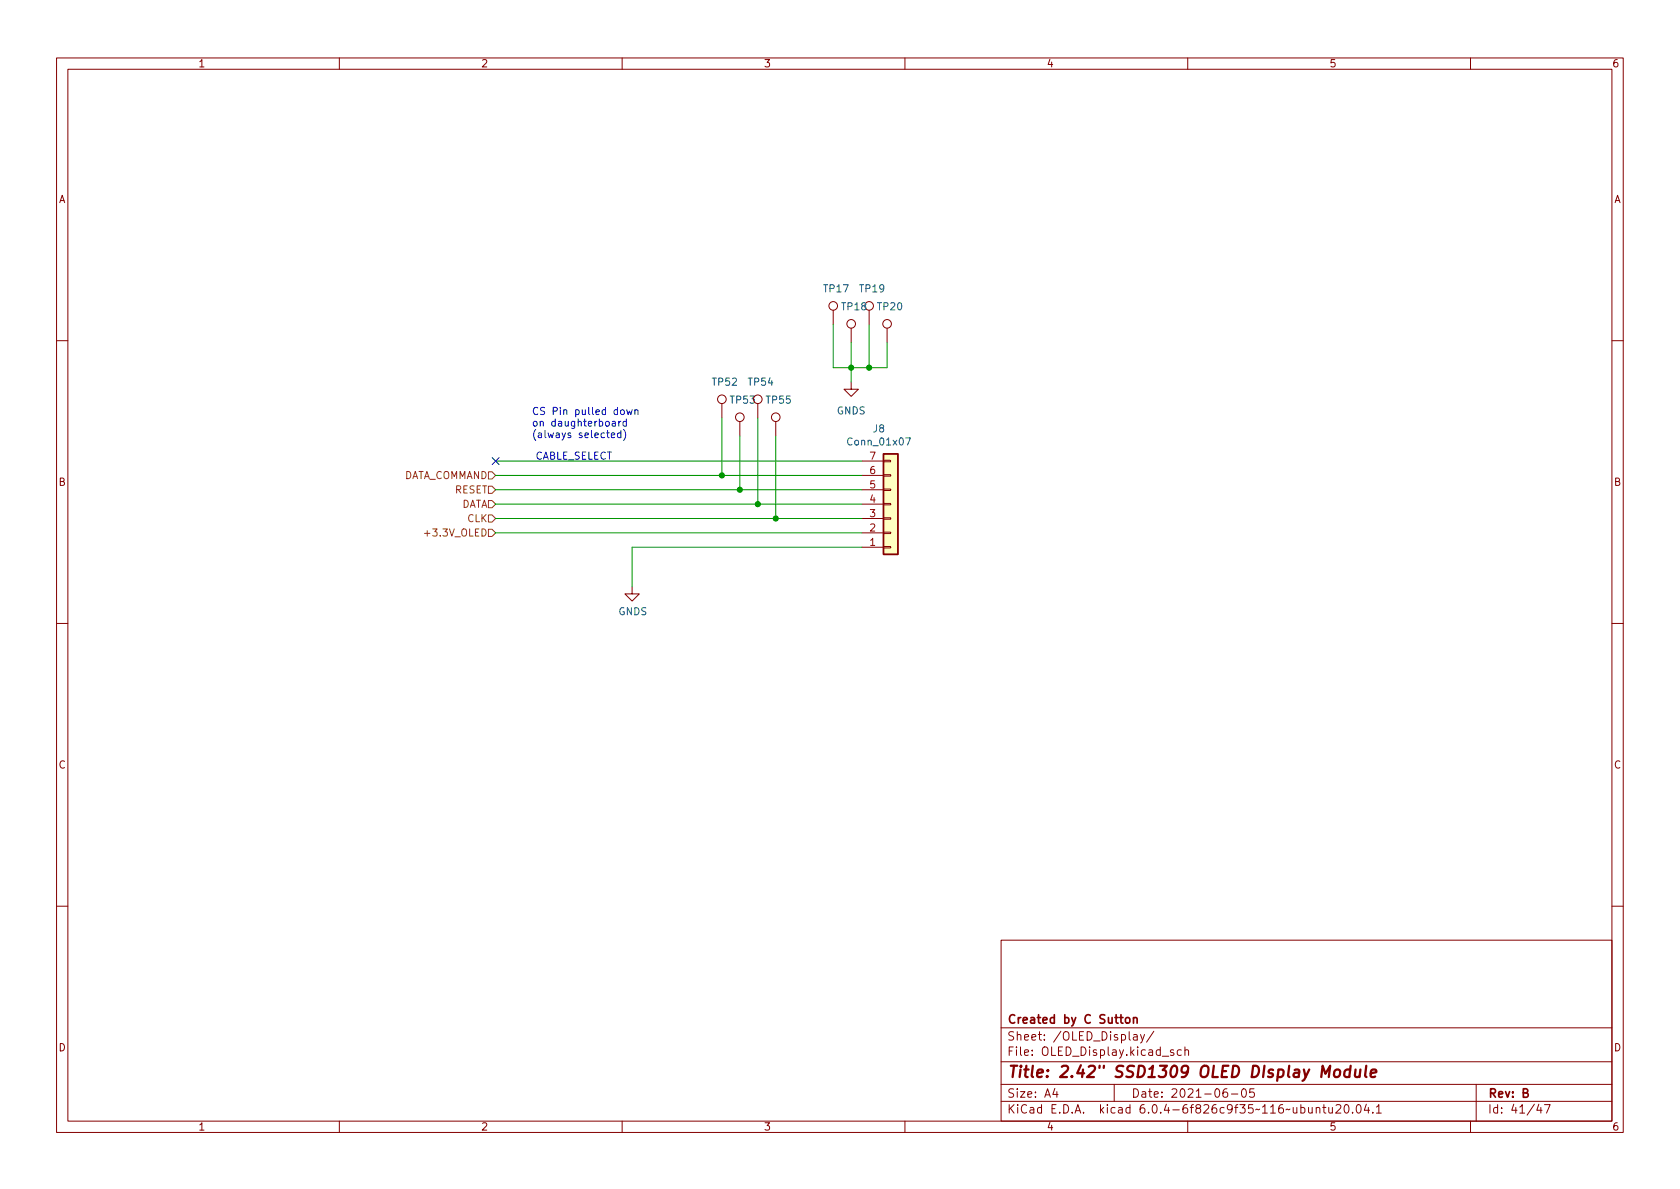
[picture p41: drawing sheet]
<svg xmlns="http://www.w3.org/2000/svg" width="297mm" height="210mm" viewBox="0 0 297 210" stroke-linecap="round" stroke-linejoin="round" font-family="sans-serif">
<defs><g id="words">
<text font-size="2.8" fill="#840000" x="178" y="190.6">Title: 2.42&quot; SSD1309 OLED DIsplay Module</text>
<g font-size="2.1" fill="#840000">
<text x="178" y="184">Sheet: /OLED_Display/</text>
<text x="178" y="181">Created by C Sutton</text>
<text x="178" y="186.7">File: OLED_Display.kicad_sch</text>
<text x="178" y="196.9">KiCad E.D.A. kicad 6.0.4-6f826c9f35~116~ubuntu20.04.1</text>
<text x="178" y="194.1">Size: A4</text>
<text x="200" y="194.1">Date: 2021-06-05</text>
<text x="263" y="194.1">Rev: B</text>
<text x="263" y="196.9">Id: 41/47</text>
</g>
<g font-size="1.8" fill="#840000">
<text x="35" y="11.9">1</text>
<text x="85" y="11.9">2</text>
<text x="135" y="11.9">3</text>
<text x="185" y="11.9">4</text>
<text x="235" y="11.9">5</text>
<text x="285" y="11.9">6</text>
<text x="10.3" y="35.9">A</text>
<text x="285.3" y="35.9">A</text>
<text x="10.3" y="85.9">B</text>
<text x="285.3" y="85.9">B</text>
<text x="10.3" y="135.9">C</text>
<text x="285.3" y="135.9">C</text>
<text x="10.3" y="185.9">D</text>
<text x="285.3" y="185.9">D</text>
<text x="35" y="199.9">1</text>
<text x="85" y="199.9">2</text>
<text x="135" y="199.9">3</text>
<text x="185" y="199.9">4</text>
<text x="235" y="199.9">5</text>
<text x="285" y="199.9">6</text>
</g>
<g font-size="1.8" fill="#006464">
<text x="145.7" y="51.7">TP17</text>
<text x="152.1" y="51.7">TP19</text>
<text x="148.9" y="54.9">TP18</text>
<text x="155.2" y="54.9">TP20</text>
<text x="126" y="68.2">TP52</text>
<text x="129.2" y="71.4">TP53</text>
<text x="132.4" y="68.2">TP54</text>
<text x="135.5" y="71.4">TP55</text>
<text x="147.9" y="73.3">GNDS</text>
<text x="154.4" y="76.4">J8</text>
<text x="150.2" y="78.8">Conn_01x07</text>
<text x="109.3" y="108.8">GNDS</text>
</g>
<g font-size="1.8" fill="#0000c2">
<text x="94" y="73.4">CS Pin pulled down</text>
<text x="94" y="75.4">on daughterboard</text>
<text x="94" y="77.5">(always selected)</text>
<text x="94.6" y="81.3">CABLE_SELECT</text>
</g>
<g font-size="1.8" fill="#a90000">
<text x="153.8" y="83.8">6</text>
<text x="153.8" y="81.3">7</text>
<text x="153.8" y="88.9">4</text>
<text x="153.8" y="86.4">5</text>
<text x="153.8" y="94">2</text>
<text x="153.8" y="91.4">3</text>
<text x="153.8" y="96.5">1</text>
</g>
<g font-size="1.8" fill="#725600">
<text x="70.9" y="84.7">DATA_COMMAND</text>
<text x="80.4" y="87.2">RESET</text>
<text x="81.3" y="89.8">DATA</text>
<text x="75.7" y="94.9">+3.3V_OLED</text>
<text x="82.6" y="92.3">CLK</text>
</g>
</g></defs>
<g fill="none" stroke="#840000" stroke-width=".18">
<path d="M10 10.2h277v190.1h-277zM12 12.2h273v186.1h-273zM60 10.2v2M110 10.2v2M160 10.2v2M210 10.2v2M260 10.2v2M147.3 54.9v2.5M150.5 58v2.6M153.7 54.9v2.5M156.8 58v2.6M10 60.2h2"/>
<path d="M127.6 71.4v2.5M130.8 74.5v2.6M134 71.4v2.5M137.2 74.5v2.6M150.5 67.6v1.2h1.3l-1.3 1.3-1.3-1.3h1.3M285 60.2h2M152.4 96.8h3.8M152.4 94.2h3.8M152.4 91.7h3.8M152.4 89.1h3.8M152.4 86.6h3.8M152.4 84.1h3.8"/>
<path d="M152.4 81.5h3.8M156.2 81.4h1.3v.3h-1.3zM156.2 83.9h1.3v.3h-1.3zM156.2 86.5h1.3v.2h-1.3zM156.2 89h1.3v.3h-1.3zM156.2 91.6h1.3v.2h-1.3zM156.2 94.1h1.3v.3h-1.3zM156.2 96.6h1.3v.3h-1.3zM10 110.2h2M111.8 103.8v1.2h1.2l-1.2 1.3-1.3-1.3h1.3M285 110.2h2M10 160.2h2"/>
<path d="M177 166.3h108v32h-108zM285 160.2h2M60 198.3v2M110 198.3v2M160 198.3v2M177 194.8h108M177 191.8h108M177 187.8h108M177 181.8h108M186.5 192.5l-.4 1h1M186.9 193v1M197 191.8v3"/>
<path d="M200.4 183h.6l.1 .9M201.1 183.3l-.5 .1a.29 .29 0 0 0-.2 .2 .29 .29 0 0 0 .2 .3h.5M201.6 182.9l.4 1M202.4 182.9l-.5 1.4-.3 .1M204 182.4l-1.3 1.9M207.5 185.7l-.4-.1-.2 .2 .1 .3 .5 .1v.4h-.6M208.9 185.7l-.5-.1-.3 .3v.4l.2 .3h.6M209.5 185.8l.2-.2 .4 .1v.9M209.5 185.1v1.5M210 198.3v2M216.9 192.5a.59 .59 0 0 0-.7 .7v.5l.2 .3h.4l.2-.1 .1-.5-.2-.2-.4-.1-.3 .3M217.7 193.5h1.2"/>
<path d="M219.7 192.6l.2-.1a.81 .81 0 0 1 .5 .7 .81 .81 0 0 1-.3 .8h-.1a.81 .81 0 0 1-.6-.6 .81 .81 0 0 1 .3-.8zM221.7 192.5h-.7l-.1 .7 .2-.1 .5 .1 .2 .2-.1 .5-.2 .1-.6-.1M232.7 196l.2-.2 .4 .1 .1 .9M232.7 195.8v1M233.9 195.8h.5M234.1 195.3v1.3l.3 .2M234.9 195.8l.1 1h.4l.2-.1M235.6 195.8v1M236.2 195.5l.6-.2 .2 .2 .1 .3-1 1h1M237.8 195.5l.2-.2a.81 .81 0 0 1 .6 .7 .81 .81 0 0 1-.3 .8h-.2a.81 .81 0 0 1-.3-1.3zM239.1 196.7v.1M240 195.4l.1-.1a.81 .81 0 0 1 .6 .7 .81 .81 0 0 1-.3 .8h-.1a.81 .81 0 0 1-.6-.6 .81 .81 0 0 1 .3-.8z"/>
<path d="M241.6 195.3l-.4 1h.9M241.9 195.8v1M242.7 196.7v.1M243.4 195.8l.4-.5v1.5M243.4 196.8h.8M260 198.3v2M261 191.8v6.5M272.1 195.3l-.4 1h.9M272.4 195.8v1M273.1 195.3h1l-.7 1.5"/>
<circle cx="147.3" cy="54.1" r=".76"/>
<circle cx="150.5" cy="57.3" r=".76"/>
<circle cx="153.7" cy="54.1" r=".76"/>
<circle cx="156.8" cy="57.3" r=".76"/>
<circle cx="127.6" cy="70.6" r=".76"/>
<circle cx="130.8" cy="73.8" r=".76"/>
<circle cx="134" cy="70.6" r=".76"/>
<circle cx="137.2" cy="73.8" r=".76"/>
</g>
<path d="M236 189.3a.52 .52 0 0 1 .6-.2 .52 .52 0 0 1 .4 .4l-.1 .6a.55 .55 0 0 1-.5 .4 .55 .55 0 0 1-.6-.4zM238.7 189.2a.66 .66 0 0 0-1 .3v.6l.1 .3 .2 .1 .6-.1M238.8 188.5l-.2 2M239.7 189.1l-.1 1.3a.57 .57 0 0 0 .8-.1M240.5 189.1l-.1 1.4M241.6 188.5l-.2 1.7 .2 .3M242.4 189.8l.9-.2v-.4l-.6-.1-.3 .3v1l.2 .1 .5-.1" fill="none" stroke="#840000" stroke-width=".4"/>
<path d="M200.4 179.9v1M199.1 180.1l.2-.2 .4 .2 .1 .5-.2 .3h-.3l-.2-.1zM200.4 180.1l.2-.2 .4 .1 .1 .9" fill="none" stroke="#840000" stroke-width=".3"/>
<path d="M156.2 80.3h2.5v17.7h-2.5z" fill="#ffffc2" stroke="#ffffc2" stroke-width=".18"/>
<path d="M156.2 80.3h2.5v17.7h-2.5z" fill="none" stroke="#840000" stroke-width=".25"/>
<path d="M160.1 77.4h.9l-.6 1.3" fill="none" stroke="#006464" stroke-width=".18"/>
<path d="M75.1 94.3h.9M86.4 88.5h.6l.6 .6-.6 .7h-.6zM86.4 91.1h.6l.6 .6-.6 .6h-.6zM86.4 83.4h.6l.6 .7-.6 .6h-.6zM86.4 93.6h.6l.6 .6-.6 .7h-.6zM86.4 86h.6l.6 .6-.6 .6h-.6z" fill="none" stroke="#725600" stroke-width=".18"/>
<g fill="none" stroke="#0000c2" stroke-width=".18">
<path d="M108.1 77l.6-.1-.1-.3h-.3l-.2 .1v.6h.5M108.3 74.6h.5v.8M108.8 74.8l-.4 .1-.2 .2 .2 .3 .4-.1M109.4 74.5v.9M109.8 74.5l-.4 .2M109.8 76.6h-.4l-.2 .2 .1 .5h.5M109.8 76.1v1.3M109.8 72.5h.3l.3 .2v.4l-.3 .2-.3-.1-.1-.1zM110.3 75.9a1.46 1.46 0 0 1 0 2M110.7 74.6l-.3-.1-.3 .2 .2 .6h.4M110.7 74.1v1.3M110.8 72.5l.3 .8 .2-.6 .2 .6 .3-.8"/>
<path d="M112.3 72.6l.1-.1h.3l.1 .8M112.3 72.5v.8"/>
</g>
<g fill="none" stroke="#009600" stroke-width=".18">
<path d="M147.3 57.4v7.6h9.5v-4.4M153.7 57.4v7.6M127.6 73.9v10.2M130.8 77.1v9.5M134 73.9v15.2M137.2 77.1v14.6M150.5 60.6v7M87.6 91.7h64.8M87.6 86.6h64.8M87.6 89.1h64.8M87.6 84.1h64.8M87.6 81.5h64.8"/>
<path d="M87.6 94.2h64.8M152.4 96.8h-40.6v7"/>
</g>
<path d="M87 80.9l1.2 1.2M88.2 80.9l-1.2 1.2" fill="none" stroke="#000084" stroke-width=".18"/>
<g fill="#009600" stroke="#009600" stroke-width=".18">
<circle cx="150.5" cy="65" r=".46"/>
<circle cx="153.7" cy="65" r=".46"/>
<circle cx="127.6" cy="84.1" r=".46"/>
<circle cx="130.8" cy="86.6" r=".46"/>
<circle cx="134" cy="89.1" r=".46"/>
<circle cx="137.2" cy="91.7" r=".46"/>
</g>
<use href="#words"/>
</svg>
